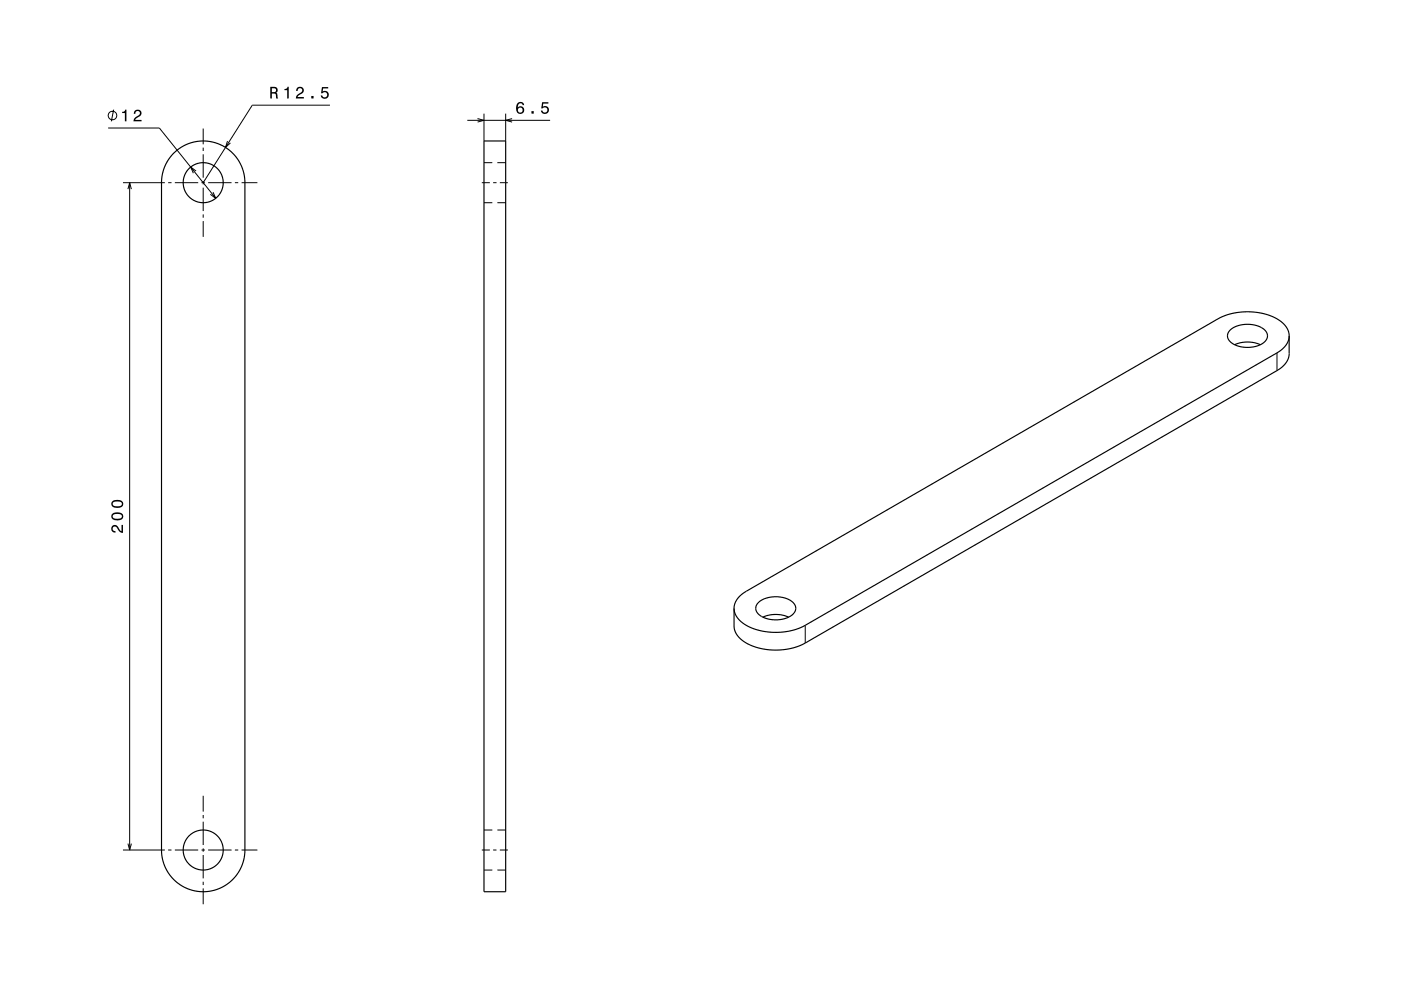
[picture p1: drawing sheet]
<svg xmlns="http://www.w3.org/2000/svg" width="420mm" height="297mm" viewBox="0 0 420 297" stroke-linecap="round" stroke-linejoin="round" font-family="sans-serif">
<g fill="none" stroke="#000" stroke-width=".3">
<path d="M32.4 38.4h15.4l16.9 21M34.1 32.9l-.7 3.5M60.9 38.5v4.8M98.9 31.5h-23.3l-14.7 23.3M140.1 36.1h24.8M143.2 35.5l1.9 .6-1.9 .5M145.1 34.1v8.2M151.6 34.1v8.2M153.5 35.5l-1.9 .6 1.9 .5M36.9 54.8h12.5M38.4 56.7l.5-1.9 .5 1.9M38.9 54.8v200"/>
<path d="M50.4 54.8h1M52.4 54.8h7M58.8 51.3l-1.6-1.2 .8 1.8M60.4 54.8h1M60.9 44.2v1.1M60.9 46.2v7.1M60.9 54.3v1M60.9 56.3v6.9M62.4 54.8h7M63.9 57.6l.8 1.8-1.6-1.2M68.2 42.3l-.6 1.9 1.5-1.4M70.4 54.8h1"/>
<path d="M72.4 54.8h4.8M144.4 54.8h2.4M145.1 48.8h2.5M147.8 54.8h1M149.1 48.8h2.5M149.8 54.8h2.4M60.9 64.3v.9M60.9 66.3v4.7M145.1 60.8h2.5M149.1 60.8h2.5M382.8 105.8v5.3M241.4 187.4v5.3"/>
<path d="M60.9 238.5v4.8M36.9 254.8h12.5M38.4 252.8l.5 2 .5-2M50.4 254.8h1M52.4 254.8h7M60.4 254.8h1M60.9 244.2v1.1M60.9 246.2v7.1M60.9 254.3v.9M60.9 256.3v6.9M62.4 254.8h7M70.4 254.8h1"/>
<path d="M72.4 254.8h4.8M144.4 254.8h2.4M145.1 248.8h2.5M147.8 254.8h1M149.1 248.8h2.5M149.8 254.8h2.4M60.9 264.3v1M60.9 266.3v4.7M145.1 260.8h2.5M149.1 260.8h2.5"/>
<circle cx="33.7" cy="34.6" r="1.28"/>
</g>
<g fill="none" stroke="#000" stroke-width=".35">
<path d="M52 45.9l3-2.2 3.3-1.2 3.5-.2 3.6 .8 3.3 1.9 2.4 2.5 1.7 3.3 .6 3.5v201.2l-.3 2.2-.8 2.2-1.2 2.1-1.5 1.7-1.7 1.4-2 1.1-1.9 .7-2.5 .3-2.2-.1-2.4-.5-2.3-1.1-2-1.4-1.7-1.9-1.3-2.1-.8-2.4-.4-2.2v-201l.3-2.3 .7-2.3 1.2-2.2zM145.1 42.3h6.5v225h-6.5zM368.8 98.9a8.5 8.5 0 0 1 10.7 .4 2.66 2.66 0 0 1-1.8 4.1l-2.9 .7-2.9-.2a4 4 0 0 1-3.9-3.5zM370.1 103.3l1.6-.5 2.2-.3 2 .2 1.9 .6M386.5 100.7v5.4l-.2 1.2-1 1.8-2 1.7-142.6 82.3-3.9 1.3-4.4 .4-4.6-.5-3.8-1.4-2.3-1.7-1.3-2-.3-1.4v-5.5M386.5 100.7l-.5-2-1.4-1.9-2.7-1.7-2.9-1.1-3.6-.5h-3.5l-3.3 .7-2.8 1-142.3 82.1-1.4 1-1.1 1.3-.7 1.4-.2 1.3M386.5 100.7l-.2 1.3-.7 1.4-1.2 1.2-1.4 1.1-142.5 82.2-3 1-3.6 .6-3.5-.1-3.3-.6-2.9-1.1-2.2-1.6-1.5-1.8-.4-2M227.3 180.6a8.5 8.5 0 0 1 10.7 .3 2.6 2.6 0 0 1-1.5 4l-2.9 .8-3.4-.2a3.8 3.8 0 0 1-3.6-3.5zM228.7 185l1.6-.6 2.2-.3 2 .2 1.9 .7"/>
<circle cx="60.9" cy="54.8" r="6"/>
<circle cx="60.9" cy="254.7" r="6"/>
</g>
<g fill="#000">
<path d="M36.6 33.5v.4h.8v2.5h.5v-3.6h-.4a.77 .77 0 0 1-.9 .7zM40.4 33.2l-.3 .9h.5a.7 .7 0 0 1 .5-.8 .7 .7 0 0 1 .8 .5 .7 .7 0 0 1-.5 .8l-.3 .2a1.63 1.63 0 0 0-1.1 1.6h2.4v-.5h-1.9l.9-.8a1.17 1.17 0 0 0 .9-1.6 1.17 1.17 0 0 0-1.9-.3z" fill-rule="evenodd"/>
<path d="M81 26v3.5h.5v-1.5l1 .1 .3 1.4h.6l-.3-1.5-.3-.2a.97 .97 0 0 0 .4-1.1 .97 .97 0 0 0-1-.7zM81.5 26.4h.6a.6 .6 0 0 1 .7 .6 .6 .6 0 0 1-.8 .6h-.5z" fill-rule="evenodd"/>
<path d="M85.3 26.7v.3h.8v2.5h.5v-3.5h-.4a.77 .77 0 0 1-.9 .7zM89.1 26.3l-.3 1h.4a.7 .7 0 0 1 .6-.9 .7 .7 0 0 1 .8 .5 .7 .7 0 0 1-.5 .9l-.3 .1a1.63 1.63 0 0 0-1.1 1.6h2.4v-.4h-1.9l.8-.8a1.17 1.17 0 0 0 1-1.7 1.17 1.17 0 0 0-1.9-.3zM93.3 28.8v.7h.7v-.7zM96.5 26.1l-.3 1.9h.4a.8 .8 0 0 1 1.3-.3 .8 .8 0 0 1-.1 1.3 .8 .8 0 0 1-1.2-.4h-.5a1.21 1.21 0 0 0 1.5 1.1 1.21 1.21 0 0 0 .9-1.7 1.21 1.21 0 0 0-1.8-.6l.2-.9h1.5v-.4z" fill-rule="evenodd"/>
<path d="M155.3 30.8a2.39 2.39 0 0 0 .1 3.3 1.16 1.16 0 0 0 1.6-.4 1.16 1.16 0 0 0-.2-1.5 1.16 1.16 0 0 0-1.6 0 1.02 1.02 0 0 1 .8-1.3l.5 .2 .2 .4h.4a1.11 1.11 0 0 0-.7-.9 1.11 1.11 0 0 0-1.1 .2zM155.2 33a.75 .75 0 0 1 1.5 0 .75 .75 0 0 1-1.5 0zM159.3 33.3v.8h.7v-.8zM162.5 30.6l-.3 1.9h.5a.8 .8 0 0 1 1.2-.2 .8 .8 0 0 1-.1 1.2 .8 .8 0 0 1-1.2-.4h-.4a1.21 1.21 0 0 0 1.5 1.1 1.21 1.21 0 0 0 .8-1.6 1.21 1.21 0 0 0-1.8-.6l.2-1h1.5v-.4z" fill-rule="evenodd"/>
<path d="M33.6 157.6a1.2 1.2 0 0 0-.2 1.4 1.2 1.2 0 0 0 1.2 .6v-.4a.7 .7 0 0 1-.8-.5 .7 .7 0 0 1 .5-.9 .7 .7 0 0 1 .8 .5l.2 .3a1.63 1.63 0 0 0 1.6 1.1v-2.4h-.5v1.9l-.4-.3-1-1.4a1.1 1.1 0 0 0-1.4 .1zM33.8 153.9a1.13 1.13 0 0 0-.4 1.2 1.13 1.13 0 0 0 1 .8 1.9 1.9 0 0 0 2.6-1.2 2.03 2.03 0 0 0-3.2-.8zM33.9 154.4a2.37 2.37 0 0 1 2.6 0v.7a2.37 2.37 0 0 1-2.6 0zM33.8 150.1a1.13 1.13 0 0 0-.4 1.2 1.13 1.13 0 0 0 1 .9 1.9 1.9 0 0 0 2.6-1.2 2.03 2.03 0 0 0-3.2-.9zM33.9 150.7a2.37 2.37 0 0 1 2.6 0v.7a2.37 2.37 0 0 1-2.6 0z" fill-rule="evenodd"/>
</g>
</svg>
